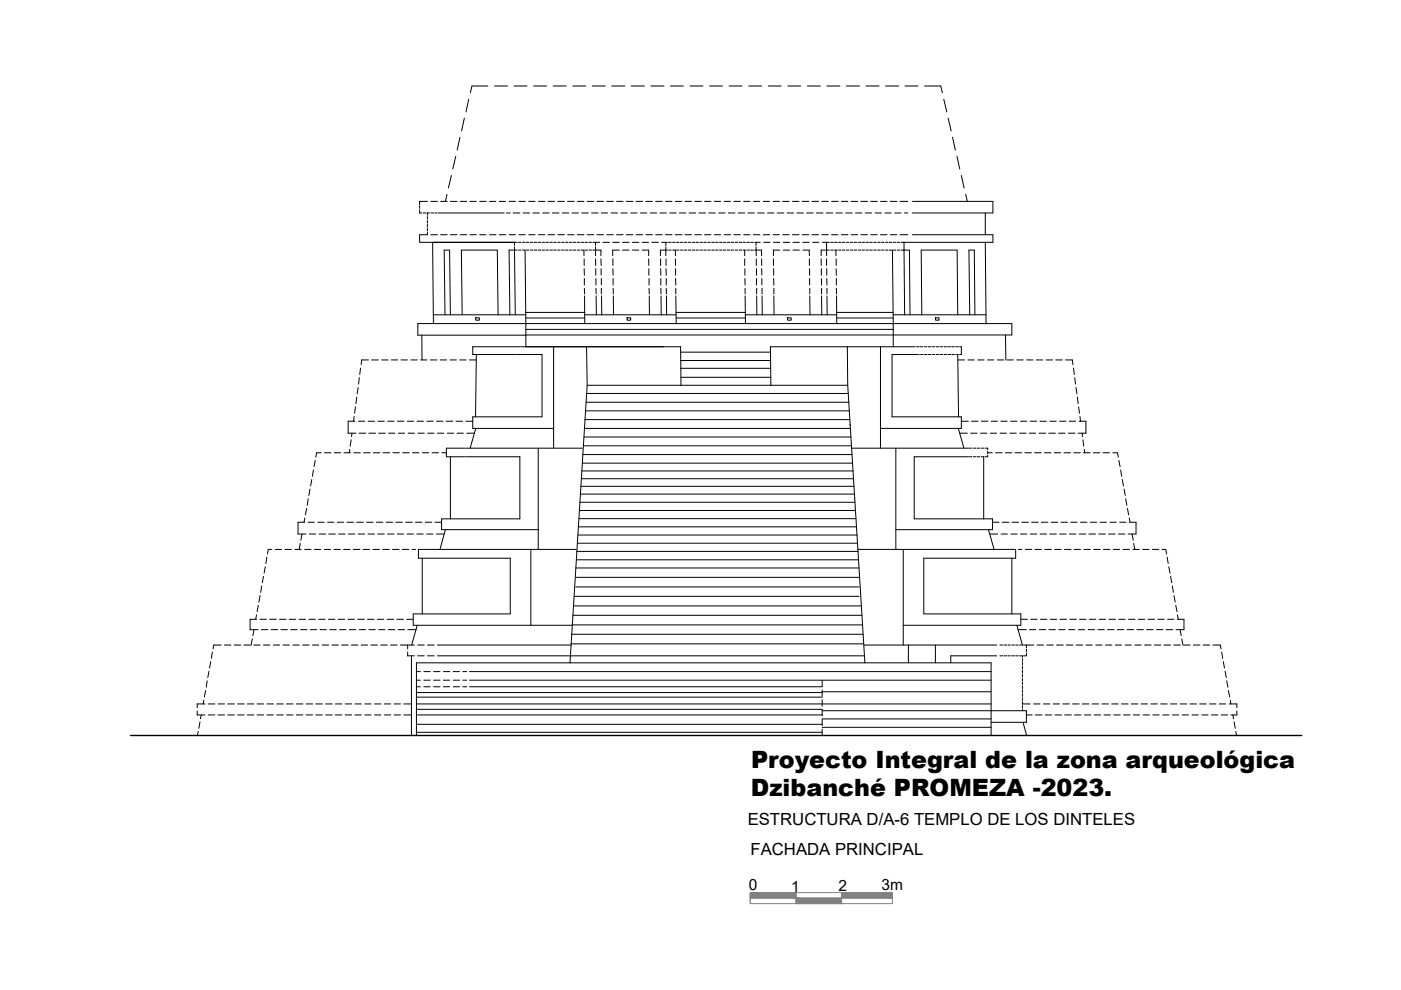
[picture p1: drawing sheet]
<svg xmlns="http://www.w3.org/2000/svg" width="297mm" height="210mm" viewBox="0 0 297 210" stroke-linecap="round" stroke-linejoin="round" font-family="sans-serif">
<defs><g id="words">
<g font-size="5.1">
<text x="159.2" y="162.8">Proyecto Integral de la zona arqueológica</text>
<text x="159.2" y="168.9">Dzibanché PROMEZA -2023.</text>
</g>
<g font-size="3.5">
<text x="158.5" y="174.9">ESTRUCTURA D/A-6 TEMPLO DE LOS DINTELES</text>
<text x="159.1" y="181.3">FACHADA PRINCIPAL</text>
</g>
<g font-size="3.3">
<text x="158.7" y="188.6">0</text>
<text x="167.7" y="189">1</text>
<text x="177.7" y="189">2</text>
<text x="186.9" y="188.7">3m</text>
</g>
</g></defs>
<!-- layer: 0 -->
<g fill="none" stroke="#000" stroke-width=".21">
<path d="M89 49.8v1.6h20.1h-17.4l.2 17.2M92.9 45.2h14M111.3 53l.2 15.7M175.2 51.4v1.6M189.2 53l.2 20.5M191.7 53h1.1l.1 13.7M191.7 53l.1 13.7M193.4 49.8h17.1v1.6h-18.8v1.6M193.4 42.7h17.1v2.5h-17.1M208.9 51.4l.2 17.2M208.9 45.2v4.6M89.4 71.1l.1 5.2"/>
<path d="M91.9 66.7h19.5M94.3 66.7l-.1-13.7h1.1l.2 13.7M98 66.7l-.2-13.7h7.6l.2 13.7M100.9 67.4h.7v.5h-.7zM101 75.2l-.2 13.2M108.1 66.7l-.2-13.7h1.2l.1 13.7M109.6 75.2h5.3v13.2h-14.7v2.4h17.2M110.3 73.5h-10.1v1.7h9.3M110.5 73.5h33.8l.1 8.2M111.4 66.2h12.6M111.5 71h103v-2.4h-125.9v2.5h22.9M111.5 67.4h12.5"/>
<path d="M111.5 69.8h77.9M111.5 68.6v4.9M117.4 73.5v21.5M123.9 62.7l.1 5.9M124 66.7h19.3M124.4 73.5l.1 8.2-3.7 58.8M126.4 62.7v4M127.5 62.7l.1 4M130 62.7l.1 4M133 67.4h.7v.5h-.7zM137.7 62.7v4M140.2 62.7v4"/>
<path d="M141.3 62.7v4M143.3 62.7l.1 5.9M143.3 66.2h14.7M143.4 67.4h14.7M144.3 74.7h19.1M144.3 78.1h19.1M144.3 76.4h19.1M144.4 80h19M158 62.7l.1 5.9M158 66.7h19.4M160.4 62.7l.1 4M161.6 62.7v4"/>
<path d="M164.1 62.7v4M167 67.4h.8v.5h-.8zM171.7 62.7v4M174.2 62.7v4M175.3 62.7l.1 4M177.4 62.7v5.9M177.4 67.4h12M177.4 66.2h11.9M179.6 73.5l.1 8.2h-16.3M186.7 73.5v21.5M189.4 66.7h19.7M193.6 73.5h-30.2v8.2"/>
<path d="M194.4 75.2h-5.3v13.2h14.7v2.4h-17.1M195.4 66.7l-.1-13.7h7.6l.2 13.7M198.4 67.4h.7v.5h-.7zM203.1 75.2l.1 13.2M203.8 73.5v1.7M205.6 66.7l-.2-13.7h1.2l.1 13.7M213.2 71l.1 5.4M73.8 89.3v2.5M95.5 96.8v13.2M98.5 95h-3.9v1.8h3.9M98.7 95h24.8M98.7 96.8h11.5v13.2h-16.6v2.3h20.5"/>
<path d="M100.9 90.8l-1.2 4.2M114.1 95v21.5M123.3 99.9h57.6M123.5 98.2h57.2M123.6 96.4h57.1M123.7 94.5h56.8M123.8 92.7h56.6M123.9 90.8h56.4M124 89h56.2M124.1 87.1h56M124.2 85.3h55.8M124.5 81.7h38.9"/>
<path d="M124.5 83.4h55.4M179.7 81.7l3.7 58.8M180.2 90.1h.1M180.6 95h24.7M189.9 95v21.5M203.2 90.8l1.2 4.2M205.3 96.8h-11.5v13.2h16.6v2.3h-20.5M208.6 96.8v13.2M230.2 89.3v2.5M63.2 110.7v2.5M89.5 118.3v11.9M94.4 112.3l-1.1 4.2"/>
<path d="M112.6 116.5v16.1M122.2 116.5h-33.5v1.8h19.5v11.9h-20.6v2.4h33.8M122.2 118.7h59.8M122.3 116.9h59.6M122.4 115.2h59.4M122.5 113.4h59.2M122.6 111.7h59M122.8 110h58.7M122.8 108.2h58.6M123 106.5h58.3M123 104.8h58.2M123.2 103.1h57.8"/>
<path d="M123.3 101.5h57.7M181.1 105.8h.1M181.9 116.5h33.4v1.8h-19.4v11.9h20.5v2.4h-24.9M191.5 116.5v20.3M209.6 112.3l1.2 4.2M214.5 118.3v11.9M240.9 110.7v2.5M53 131.3v2.2M87.2 139.1v16.8M88.5 132.6l-1.2 4.2M92.7 136.8h28.4M92.7 139.1h90.5"/>
<path d="M121.1 136.5h62M121.2 134.5h61.8M121.4 132.5h61.5M121.5 130.5h61.2M121.6 128.5h61M121.7 126.4h60.4M122.1 120.4h60M122.1 122.4h60M122.1 124.4h60M183.2 136.8h28.1M192.6 136.8v3.7M198.3 136.8v3.7"/>
<path d="M211.3 139.1h-9.7v1.4M215.6 132.6l1.2 4.2M251 131.3v2.2M88.3 155.9v-15.4h121.8v15.4M88.3 151.6h86M88.3 149.3h121.8M88.3 155.3h86M88.3 153.6h86M88.3 150.4h86M88.3 147.8h86M88.3 146.8h86M99.6 142.4h110.5"/>
<path d="M99.6 144.2h110.5M99.6 145.6h74.7M174.3 150.7h43.3v2.4h-7.5M174.3 154.2h35.8M174.3 152.4h35.8M174.3 146.7h35.8M216.9 153.1l.8 2.8"/>
</g>
<!-- layer: CO -->
<g fill="none" stroke="#000" stroke-width=".21">
<path d="M103.4 18.2h-3.3l-.4 1.5M104.8 18.2h2.8M109 18.2h2.7M113.1 18.2h2.8M117.3 18.2h2.7M121.4 18.2h2.8M125.6 18.2h2.7M129.7 18.2h2.8M133.8 18.2h2.8M138 18.2h2.8M142.1 18.2h2.8M146.3 18.2h2.7"/>
<path d="M150.4 18.2h2.8M154.6 18.2h2.7M158.7 18.2h2.8M162.9 18.2h2.7M167 18.2h2.8M171.2 18.2h2.7M175.3 18.2h2.8M179.4 18.2h2.8M183.6 18.2h2.8M187.7 18.2h2.8M191.9 18.2h2.7M196 18.2h3.5l.3 1.5"/>
<path d="M95.7 37.2l-.6 2.7M96.6 33.1l-.6 2.7M97.5 29.1l-.6 2.7M98.5 25l-.6 2.8M99.4 21l-.6 2.7M200.1 21l.6 2.7M201 25l.7 2.8M202 29.1l.6 2.7M202.9 33.1l.6 2.7M203.8 37.2l.6 2.7M89 44.5v.7h.4M89 43.6v.6"/>
<path d="M89.7 45.2h.6M90.5 45.2h.6M90.6 49.3l.1 .5h-1.7M90.6 45.2v.5M90.6 45.9v.6M90.6 46.8v.5M90.6 47.6v.6M90.6 48.4v.6M90.7 42.7h-1.7v.7M91.3 49.8h1.4M91.3 42.7h1.4M91.4 45.2h.5"/>
<path d="M92.2 45.2h.5M93.4 49.8h1.4M93.4 42.7h1.4M94.8 41.2l-.4 1.5M95.5 49.8h1.4M95.5 42.7h1.4M97.6 49.8h1.4M97.6 42.7h1.4M99.6 49.8h1.4M99.6 42.7h1.4M101.7 49.8h1.4M101.7 42.7h1.4"/>
<path d="M103.8 49.8h1.3M103.8 42.7h1.3M105.9 49.8h1.3M105.9 42.7h1.3M107.4 45.2h.7M107.9 49.8h1.4M107.9 42.7h1.4M108.8 45.2h1.4M109.1 52.4v.6h.6M109.7 51.4h-.6v.7M109.9 51.4h.6M109.9 53h.6"/>
<path d="M110 49.8h1.4M110 42.7h1.4M110.8 51.4h.5M110.8 53h.5M110.9 45.2h1.4M111.6 51.4h.5M111.6 53h.5M112.1 49.8h1.3M112.1 42.7h1.3M112.4 51.4h.6M112.4 53h.6M113 45.2h1.4"/>
<path d="M113.2 51.4h.6M113.2 53h.6M114.1 51.4h.5M114.1 53h.5M114.2 49.8h1.3M114.2 42.7h1.3M114.9 51.4h.6M114.9 53h.6M115 45.2h1.4M115.7 51.4h.6M115.7 53h.6M116.2 49.8h1.4"/>
<path d="M116.2 42.7h1.4M116.6 51.4h.5M116.6 53h.5M117.1 45.2h1.4M117.4 51.4h.5M117.4 53h.5M118.2 51.4h.6M118.2 53h.6M118.3 49.8h1.4M118.3 42.7h1.4M119.1 51.4h.5M119.1 53h.5"/>
<path d="M119.2 45.2h1.4M119.9 51.4h.5M119.9 53h.5M120.3 49.8h1.4M120.3 42.7h1.4M120.7 51.4h.6M120.7 53h.6M121.3 45.2h1.4M121.5 51.4h.6M121.5 53h.6M122.4 51.4h.5M122.4 53h.5"/>
<path d="M122.4 49.8h1.4M122.4 42.7h1.4M123.2 51.4h.6M123.2 53h.6M123.3 45.2h1.4M123.8 53v1.2M123.9 54.9v1.4M123.9 57v1.4M123.9 59v1.4M124 51.4h.6M124 53h.6M124.5 49.8h1.4"/>
<path d="M124.5 42.7h1.4M124.9 51.4h.5M124.9 53h.5M125.4 45.2h1.4M125.7 51.4h1.5M125.7 53h1.7v1.2M126.3 51.4v.7M126.3 52.4v1.8M126.3 54.9v1.4M126.3 57v1.4M126.4 59v1.4M126.6 49.8h1.4"/>
<path d="M126.6 42.7h1.4M127.4 54.9l.1 1.4M127.5 57v1.3M127.5 59v1.4M127.5 45.2h1.3M127.8 51.4h1.4M128.6 49.8h1.4M128.6 42.7h1.4M129.6 45.2h1.3M129.9 51.4h1.4M129.9 54.9v1.4M129.9 57l.1 1.4"/>
<path d="M130 59v1.4M130.7 49.8h1.4M130.7 42.7h1.4M131.3 53h-1.4v1.2M131.6 45.2h1.4M132 51.4h1.4M132 53h1.4M132.8 49.8h1.4M132.8 42.7h1.4M133.7 45.2h1.4M134.1 51.4h1.4M134.1 53h1.4"/>
<path d="M134.9 49.8h1.4M134.9 42.7h1.4M135.8 45.2h1.3M136.1 51.4h1.4M136.1 53h1.4v1.2M136.9 49.8h1.4M136.9 42.7h1.4M137.5 54.9l.1 1.4M137.6 57v1.4M137.6 59v1.4M137.9 45.2h1.3M138.2 51.4h1.4"/>
<path d="M139 49.8h1.4M139 42.7h1.4M139.9 45.2h1.4M140.1 54.9v1.4M140.1 57v1.4M140.1 59v1.4M140.3 51.4h1.2M141.1 49.8h1.4M141.1 42.7h1.4M141.2 51.4v.7M141.2 52.4v1.8M141.2 54.9v1.4"/>
<path d="M141.2 57l.1 1.4M141.3 59v1.4M141.5 53h-1.5v1.2M141.8 51.4h.5M141.8 53h.5M142 45.2h1.4M142.6 51.4h.6M142.6 53h.6M143.2 49.8h1.4M143.2 42.7h1.4M143.2 53v1.2M143.2 54.9v1.4"/>
<path d="M143.2 57v1.4M143.2 59l.1 1.4M143.4 51.4h.6M143.4 53h.6M144 45.2h1.4M144.3 51.4h.5M144.3 53h.5M145.1 51.4h.5M145.1 53h.5M145.2 49.8h1.4M145.2 42.7h1.4M145.9 51.4h.6"/>
<path d="M145.9 53h.6M146.1 45.2h1.4M146.8 51.4h.5M146.8 53h.5M147.3 49.8h1.4M147.3 42.7h1.4M147.6 51.4h.5M147.6 53h.5M148.2 45.2h1.4M148.4 51.4h.6M148.4 53h.6M149.2 51.4h.6"/>
<path d="M149.2 53h.6M149.4 49.8h1.3M149.4 42.7h1.3M150.1 51.4h.5M150.1 53h.5M150.3 45.2h1.4M150.9 51.4h.6M150.9 53h.6M151.5 49.8h1.3M151.5 42.7h1.3M151.7 51.4h.6M151.7 53h.6"/>
<path d="M152.3 45.2h1.4M152.6 51.4h.5M152.6 53h.5M153.4 51.4h.5M153.4 53h.5M153.5 49.8h1.4M153.5 42.7h1.4M154.2 51.4h.6M154.2 53h.6M154.4 45.2h1.4M155 51.4h.6M155 53h.6"/>
<path d="M155.6 49.8h1.4M155.6 42.7h1.4M155.9 51.4h.5M155.9 53h.5M156.5 45.2h1.4M156.7 51.4h.6M156.7 53h.6M157.5 51.4h.6M157.5 53h.6M157.7 49.8h1.3M157.7 42.7h1.3M157.9 53v1.2"/>
<path d="M157.9 54.9v1.4M157.9 57v1.4M157.9 59l.1 1.4M158.4 51.4h.5M158.4 53h.5M158.6 45.2h1.4M159.2 51.4h.5M159.2 53h.5M159.8 49.8h1.3M159.8 42.7h1.3M160 51.4h1.2M160.3 52.4v.6h-.3"/>
<path d="M160.3 51.4v.7M160.3 54.2v-1.2h1.1l.1 1.2M160.3 54.9v1.4M160.4 57v1.4M160.4 59v1.4M160.6 45.2h1.4M161.5 54.9v1.4M161.5 57v1.3M161.5 59v1.4M161.8 49.8h1.4M161.8 42.7h1.4M161.9 51.4h1.4"/>
<path d="M162.7 45.2h1.4M163.9 49.8h1.4M163.9 42.7h1.4M164 51.4h1.3M164 54.9v1.4M164 57v1.4M164 59l.1 1.4M164.8 45.2h1.4M165.3 53h-1.3v1.2M165.9 49.8h1.4M165.9 42.7h1.4M166.1 51.4h1.3"/>
<path d="M166.1 53h1.3M166.9 45.2h1.4M168 49.8h1.4M168 42.7h1.4M168.1 51.4h1.4M168.1 53h1.4M168.9 45.2h1.4M170.1 49.8h1.4M170.1 42.7h1.4M170.2 51.4h1.4M170.2 53h1.4v1.2M171 45.2h1.4"/>
<path d="M171.6 54.9v1.4M171.6 57v1.4M171.6 59v1.4M172.2 49.8h1.4M172.2 42.7h1.4M172.3 51.4h1.3M173.1 45.2h1.4M174.1 54.9v1.4M174.1 57v1.4M174.1 59l.1 1.4M174.2 49.8h1.4M174.2 42.7h1.4"/>
<path d="M174.4 51.4h1.4M175.2 45.2h1.4M175.2 53v1.2M175.2 54.9v1.4M175.3 57v1.4M175.3 59v1.4M175.8 53h-1.7v1.2M176.1 51.4h.6M176.1 53h.6M176.3 49.8h1.4M176.3 42.7h1.4M176.9 51.4h.6"/>
<path d="M176.9 53h.6M177.2 53v1.2M177.2 45.2h1.4M177.3 54.9v1.4M177.3 57v1.4M177.3 59v1.4M177.8 51.4h.5M177.8 53h.5M178.4 49.8h1.4M178.4 42.7h1.4M178.6 51.4h.5M178.6 53h.5"/>
<path d="M179.3 45.2h1.4M179.4 51.4h.6M179.4 53h.6M180.3 51.4h.5M180.3 53h.5M180.5 49.8h1.3M180.5 42.7h1.3M181.1 51.4h.5M181.1 53h.5M181.4 45.2h1.3M181.9 51.4h.6M181.9 53h.6"/>
<path d="M182.5 49.8h1.4M182.5 42.7h1.4M182.7 51.4h.6M182.7 53h.6M183.5 45.2h1.3M183.6 51.4h.5M183.6 53h.5M184.4 51.4h.5M184.4 53h.5M184.6 49.8h1.4M184.6 42.7h1.4M185.2 51.4h.6"/>
<path d="M185.2 53h.6M185.5 45.2h1.4M186.1 51.4h.5M186.1 53h.5M186.7 49.8h1.4M186.7 42.7h1.4M186.9 51.4h.5M186.9 53h.5M187.6 45.2h1.4M187.7 51.4h.6M187.7 53h.6M188.5 51.4h.6"/>
<path d="M188.5 53h.6M188.8 49.8h1.3M188.8 42.7h1.3M189.4 51.4h.5M189.4 53h.5M189.7 45.2h1.3M190.2 51.4h.6M190.2 53h.6M190.8 49.8h1.7M190.8 42.7h1.7M191 51.4h.7M191 53h.7"/>
<path d="M191.8 45.2h.7M204.8 41.2l.3 1.5M76.4 78l-.1 1.4M78.1 76.3h-1.4l-.1 1M78.8 76.3h1.4M80.9 76.3h1.4M83 76.3h1.3M85 76.3h1.4M87.1 76.3h1.4M89.2 76.3h1.3M91.3 76.3h1.3M93.3 76.3h1.4"/>
<path d="M95.4 76.3h1.4M97.5 76.3h1.3M99.5 76.3h1.5M123.9 61.1v1.2M126.4 61.1v1.2M127.5 61.1v1.2M130 61.1v1.2M137.6 61.1l.1 1.2M140.1 61.1l.1 1.2M141.3 61.1v1.2M143.3 61.1v1.2M158 61.1v1.2"/>
<path d="M160.4 61.1v1.2M161.6 61.1v1.2M164.1 61.1v1.2M171.7 61.1v1.2M174.2 61.1v1.2M175.3 61.1v1.2M177.3 61.1l.1 1.2M193.7 73.5h.3M194.3 73.5h.6M194.5 75.2h.4M195.1 73.5h.6M195.2 75.2h.5"/>
<path d="M196 73.5h.5M196 75.2h.5M196.8 73.5h.6M196.8 75.2h.6M197.6 73.5h.6M197.6 75.2h.6M198.5 73.5h.5M198.5 75.2h.5M199.3 73.5h.5M199.3 75.2h.5M200.1 73.5h.6M200.1 75.2h.6"/>
<path d="M200.9 73.5h.6M201 75.2h.5M201.8 73.5h.5M201.8 75.2h.5M202.6 73.5h.6M202.6 75.2h.6M203.1 76.3h1.4M203.4 73.5h.4M203.4 75.2h.4M205.2 76.3h1.4M207.3 76.3h1.3M209.4 76.3h1.3"/>
<path d="M211.4 76.3h1.4M213.5 76.3h1.4M215.6 76.3h1.3M217.7 76.3h1.3M219.7 76.3h1.4M221.8 76.3h1.4M223.8 76.3h1.4M225.9 76.3h1.5l.1 1M227.6 78l.2 1.4M66.4 99.6l-.2 1.4M66.8 97.6l-.2 1.4M68.1 96h-1l-.1 .9"/>
<path d="M68.8 96h1.4M70.9 96h1.3M72.9 96h1.4M73.8 91.8h1.7M73.8 89.3h1.5M74.2 95.3l-.1 .7M74.5 93.2l-.3 1.4M74.6 91.8l-.1 .8M75 96h1.4M75.1 88.3l-.1 1M75.4 86.3l-.2 1.3M75.6 84.2l-.1 1.4"/>
<path d="M75.9 82.2l-.2 1.3M76 89.3h1.3M76.1 91.8h1.4M76.2 80.1l-.2 1.3M77.1 96h1.4M78 89.3h1.4M78.2 91.8h1.4M79.1 96h1.4M80.1 89.3h1.4M80.3 91.8h1.4M81.2 96h1.4M82.2 89.3h1.4"/>
<path d="M82.4 91.8h1.3M83.3 96h1.4M84.3 89.3h1.3M84.4 91.8h1.4M85.4 96h1.4M86.3 89.3h1.4M86.5 91.8h1.4M87.4 96h1.4M88.4 89.3h1.4M88.6 91.8h1.3M89.5 96h1.4M90.5 89.3h1.3"/>
<path d="M90.7 91.8h1.3M91.6 96h1.4M92.5 89.3h1.4M92.7 91.8h1.4M93.7 96h.9M94.6 89.3h1.4M94.8 91.8h1.4M96.7 89.3h1.4M96.9 91.8h1.3M98.7 89.3h1.5M99 91.8h1.6M203.4 91.8h1.7"/>
<path d="M203.8 89.3h1.5M205.5 95h.6M205.5 96.8h.6M205.8 91.8h1.4M206 89.3h1.4M206.4 95h.5M206.4 96.8h.5M207.2 95h.5M207.2 96.8h.5M207.9 91.8h1.3M208 95h.6M208 96.8h.6"/>
<path d="M208.1 89.3h1.4M208.8 95h.6v.4M209.4 96h1M209.4 96.5v.3h-.6M209.4 95.7v.5M210 91.8h1.3M210.1 89.3h1.4M211.1 96h1.4M212 91.8h1.4M212.2 89.3h1.4M213.1 96h1.4M214.1 91.8h1.4"/>
<path d="M214.3 89.3h1.3M215.2 96h1.4M216.2 91.8h1.3M216.4 89.3h1.3M217.3 96h1.4M218.2 91.8h1.4M218.4 89.3h1.4M219.4 96h1.4M220.3 91.8h1.4M220.5 89.3h1.4M221.4 96h1.4M222.4 91.8h1.4"/>
<path d="M222.6 89.3h1.3M223.5 96h1.4M224.4 91.8h1.4M224.6 89.3h1.4M225.6 96h1.4M226.5 91.8h1.4M226.7 89.3h1.4M227.7 96h1.4M227.9 80.1l.1 1.3M228.1 82.2l.2 1.3M228.4 84.2l.2 1.4M228.6 91.8h1.6"/>
<path d="M228.7 86.3l.2 1.3M228.8 89.3h1.4M229 88.3l.1 1M229.4 91.8l.1 .8M229.6 93.2l.2 1.4M229.7 96h1.4M229.9 95.3l.1 .7M231.8 96h1.4M233.9 96h1.3M236 96h.9l.2 .9M237.2 97.6l.3 1.4M237.6 99.6l.2 1.4"/>
<path d="M56.6 118.1l-.2 1.4M57.6 116.5h-.7l-.2 1M58.4 116.5h1.3M60.4 116.5h1.4M62.5 116.5h1.4M63.2 113.2h1.7M63.2 110.7h1.4M63.7 115.2l-.3 1.3M64 113.2l-.2 1.3M64.6 116.5h1.3M64.6 109.8l-.1 .9M65 107.8l-.2 1.4"/>
<path d="M65.3 110.7h1.4M65.3 105.7l-.2 1.4M65.6 113.2h1.4M65.7 103.7l-.2 1.4M66.1 101.7l-.2 1.3M66.7 116.5h1.3M67.4 110.7h1.3M67.6 113.2h1.4M68.7 116.5h1.4M69.5 110.7h1.3M69.7 113.2h1.4M70.8 116.5h1.4"/>
<path d="M71.5 110.7h1.4M71.8 113.2h1.4M72.8 116.5h1.4M73.6 110.7h1.4M73.9 113.2h1.4M74.9 116.5h1.4M75.6 110.7h1.4M75.9 113.2h1.4M77 116.5h1.4M77.7 110.7h1.4M78 113.2h1.4M79.1 116.5h1.4"/>
<path d="M79.8 110.7h1.4M80.1 113.2h1.4M81.1 116.5h1.4M81.9 110.7h1.4M82.2 113.2h1.4M83.2 116.5h1.4M83.9 110.7h1.4M84.2 113.2h1.4M85.3 116.5h1.4M86 110.7h1.4M86.3 113.2h1.4M87.4 116.5h.7"/>
<path d="M88.1 110.7h1.4M88.4 113.2h1.3M90.2 110.7h1.4M90.5 113.2h1.3M92.2 110.7h1.4M92.5 113.2h1.7M209.9 113.2h1.6M210.4 110.7h1.4M212.2 113.2h1.4M212.5 110.7h1.4M214.3 113.2h1.4M214.6 110.7h1.4"/>
<path d="M215.9 116.5h.8M216.4 113.2h1.3M216.6 110.7h1.4M217.4 116.5h1.4M218.4 113.2h1.4M218.7 110.7h1.4M219.4 116.5h1.4M220.5 113.2h1.4M220.8 110.7h1.4M221.5 116.5h1.4M222.6 113.2h1.4M222.9 110.7h1.4"/>
<path d="M223.6 116.5h1.4M224.6 113.2h1.4M224.9 110.7h1.4M225.7 116.5h1.4M226.7 113.2h1.4M227 110.7h1.4M227.7 116.5h1.4M228.8 113.2h1.4M229.1 110.7h1.3M229.8 116.5h1.4M230.9 113.2h1.4M231.2 110.7h1.3"/>
<path d="M231.9 116.5h1.3M232.9 113.2h1.4M233.2 110.7h1.4M234 116.5h1.3M235 113.2h1.4M235.3 110.7h1.4M236 116.5h1.4M237.1 113.2h1.4M237.4 110.7h1.3M237.9 101.7l.3 1.3M238.1 116.5h1.4M238.3 103.7l.3 1.4"/>
<path d="M238.7 105.7l.2 1.4M239 107.8l.3 1.4M239.2 113.2h1.7M239.4 109.8l.2 .9M239.5 110.7h1.4M240 113.2l.3 1.3M240.2 116.5h1.3M240.4 115.2l.2 1.3M242.3 116.5h1.3M244.3 116.5h1.4M246.4 116.5h.8l.1 1M247.5 118.1l.2 1.4"/>
<path d="M45 138.2l-.2 1.4M46.9 136.8h-1.6l-.1 .8M47.6 136.8h1.4M49.6 136.8h1.4M51.7 136.8h1.4M53 133.5h1.7M53 131.3h1.4M53.5 135.5l-.3 1.3M53.8 136.8h1.3M53.8 133.5l-.2 1.3M54.4 130.4l-.2 .9M54.8 128.3l-.3 1.4"/>
<path d="M55.1 131.3h1.4M55.1 126.3l-.2 1.4M55.4 133.5h1.4M55.5 124.2l-.2 1.4M55.9 136.8h1.3M55.9 122.2l-.3 1.4M56.2 120.2l-.2 1.3M57.2 131.3h1.4M57.5 133.5h1.4M57.9 136.8h1.4M59.3 131.3h1.3M59.5 133.5h1.4"/>
<path d="M60 136.8h1.4M61.3 131.3h1.4M61.6 133.5h1.4M62.1 136.8h1.3M63.4 131.3h1.4M63.7 133.5h1.4M64.2 136.8h1.3M65.5 131.3h1.4M65.8 133.5h1.3M66.2 136.8h1.4M67.5 131.3h1.4M67.8 133.5h1.4"/>
<path d="M68.3 136.8h1.4M69.6 131.3h1.4M69.9 133.5h1.4M70.4 136.8h1.3M71.7 131.3h1.4M72 133.5h1.3M72.4 136.8h1.4M73.8 131.3h1.4M74.1 133.5h1.3M74.5 136.8h1.4M75.8 131.3h1.4M76.1 133.5h1.4"/>
<path d="M76.6 136.8h1.4M77.9 131.3h1.4M78.2 133.5h1.4M78.6 136.8h1.4M80 131.3h1.4M80.3 133.5h1.3M80.7 136.8h1.4M82.1 131.3h1.4M82.3 133.5h1.4M82.8 136.8h1.4M84.1 131.3h1.4M84.4 133.5h1.4"/>
<path d="M84.9 136.8h3M86.2 131.3h1.4M86.4 138.2v.9h1.5M86.4 136.8v.8M86.5 133.5h1.7M88.5 136.8h1.4M88.5 139.1h1.4M90.6 136.8h1.5M90.6 139.1h1.5M212 136.8h.6M212 139.1h.6M212.8 136.8h.6"/>
<path d="M212.8 139.1h.6M213.7 136.8h.5M213.7 139.1h.5M214.5 136.8h.6M214.5 139.1h.6M215.3 136.8h.6M215.3 139.1h.6M215.8 133.5h1.8M216.2 136.8h.5M216.2 139.1h.5M216.4 131.3h1.4M216.8 139.1v.2"/>
<path d="M216.8 139.6v.6M217 136.8h2.2M217.6 138.5v.6h-.6M217.6 136.8v.6M217.6 137.7v.5M218.3 133.5h1.3M218.5 131.3h1.4M219.9 136.8h1.4M220.3 133.5h1.4M220.6 131.3h1.4M221.9 136.8h1.4M222.4 133.5h1.4"/>
<path d="M222.7 131.3h1.4M224 136.8h1.4M224.5 133.5h1.3M224.7 131.3h1.4M226.1 136.8h1.4M226.6 133.5h1.3M226.8 131.3h1.4M228.2 136.8h1.4M228.6 133.5h1.4M228.9 131.3h1.4M230.2 136.8h1.4M230.7 133.5h1.4"/>
<path d="M231 131.3h1.4M232.3 136.8h1.4M232.8 133.5h1.3M233 131.3h1.4M234.4 136.8h1.3M234.8 133.5h1.4M235.1 131.3h1.4M236.5 136.8h1.3M236.9 133.5h1.4M237.2 131.3h1.4M238.5 136.8h1.4M239 133.5h1.4"/>
<path d="M239.3 131.3h1.4M240.6 136.8h1.4M241 133.5h1.4M241.3 131.3h1.4M242.7 136.8h1.3M243.1 133.5h1.4M243.4 131.3h1.4M244.8 136.8h1.3M245.2 133.5h1.4M245.5 131.3h1.3M246.8 136.8h1.4M247.3 133.5h1.4"/>
<path d="M247.6 131.3h1.3M247.8 120.2l.3 1.3M248.2 122.2l.2 1.4M248.6 124.2l.2 1.4M248.9 136.8h1.4M248.9 126.3l.3 1.4M249.3 128.3l.2 1.4M249.3 133.5h1.7M249.6 131.3h1.4M249.6 130.4l.2 .9M250.2 133.5l.2 1.3M250.6 135.5l.2 1.3"/>
<path d="M250.9 136.8h1.4M253 136.8h1.4M255.1 136.8h1.4M257.2 136.8h1.5l.2 .8M259 138.2l.2 1.4M41.8 150.7v.9h1.7M42 155.1l-.1 .8M42.4 153.1l-.3 1.3M42.7 151.6l-.2 .8M43.2 148.4l-.1 .9M43.5 149.3h-1.7v.8M43.6 146.4l-.3 1.4"/>
<path d="M43.9 144.3l-.2 1.4M44.1 151.6h1.4M44.1 149.3h1.4M44.3 142.3l-.2 1.4M44.7 140.3l-.3 1.3M46.2 151.6h1.4M46.2 149.3h1.4M48.3 151.6h1.4M48.3 149.3h1.4M50.4 151.6h1.4M50.4 149.3h1.4M52.4 151.6h1.4"/>
<path d="M52.4 149.3h1.4M54.5 151.6h1.4M54.5 149.3h1.4M56.6 151.6h1.4M56.6 149.3h1.4M58.7 151.6h1.4M58.7 149.3h1.4M60.7 151.6h1.4M60.7 149.3h1.4M62.8 151.6h1.4M62.8 149.3h1.4M64.9 151.6h1.4"/>
<path d="M64.9 149.3h1.4M67 151.6h1.4M67 149.3h1.4M69 151.6h1.4M69 149.3h1.4M71.1 151.6h1.4M71.1 149.3h1.4M73.2 151.6h1.4M73.2 149.3h1.4M75.3 151.6h1.3M75.3 149.3h1.3M77.3 151.6h1.4"/>
<path d="M77.3 149.3h1.4M79.4 151.6h1.4M79.4 149.3h1.4M81.5 151.6h1.3M81.5 149.3h1.3M83.6 151.6h1.3M83.6 149.3h1.3M85.6 151.6h1.6M85.6 149.3h1.6M88.3 144.2h.8M88.3 145.6h.8M88.3 142.4h.8"/>
<path d="M89.9 144.2h1.3M89.9 145.6h1.3M89.9 142.4h1.3M91.9 144.2h1.4M91.9 145.6h1.4M91.9 142.4h1.4M94 144.2h1.4M94 145.6h1.4M94 142.4h1.4M96.1 144.2h1.3M96.1 145.6h1.3M96.1 142.4h1.3"/>
<path d="M98.1 144.2h.9M98.1 145.6h.9M98.1 142.4h.9M174.3 144.2v1.4M174.3 146.3v1.3M174.3 148.4v1.3M174.3 150.4v1.4M174.3 152.5v1.4M174.3 154.6v1.3M216.8 140.4v.6M216.8 141.3v.5M216.8 142.1v.6"/>
<path d="M216.8 142.9v.6M216.8 143.8v.5M216.8 144.6v.5M216.8 145.4v.6M216.8 146.2v.6M216.8 147.1v.5M216.8 147.9v.6M216.8 148.7v.6M216.8 149.6v.5M216.8 150.4v.3M216.8 149.3h1.6M217.6 151.6h1.2"/>
<path d="M219.1 149.3h1.4M219.5 151.6h1.4M221.2 149.3h1.4M221.6 151.6h1.4M223.3 149.3h1.3M223.7 151.6h1.4M225.3 149.3h1.4M225.7 151.6h1.4M227.4 149.3h1.4M227.8 151.6h1.4M229.5 149.3h1.4M229.9 151.6h1.4"/>
<path d="M231.5 149.3h1.4M232 151.6h1.4M233.6 149.3h1.4M234 151.6h1.4M235.7 149.3h1.4M236.1 151.6h1.4M237.8 149.3h1.4M238.2 151.6h1.4M239.8 149.3h1.4M240.3 151.6h1.3M241.9 149.3h1.4M242.3 151.6h1.4"/>
<path d="M244 149.3h1.4M244.4 151.6h1.4M246.1 149.3h1.4M246.5 151.6h1.3M248.1 149.3h1.4M248.6 151.6h1.3M250.2 149.3h1.4M250.6 151.6h1.4M252.3 149.3h1.4M252.7 151.6h1.4M254.4 149.3h1.4M254.8 151.6h1.3"/>
<path d="M256.4 149.3h1.4M256.8 151.6h1.4M258.5 149.3h1.4M258.9 151.6h1.4M259.4 140.3l.2 1.3M259.7 142.3l.3 1.4M260.1 144.3l.2 1.4M260.5 146.4l.2 1.4M260.6 149.3h1.6v.8M260.8 148.4l.2 .9M261.4 151.6l.1 .8M261.6 153.1l.3 1.3"/>
<path d="M262 155.1l.2 .8M262.2 150.7v.9h-1.2"/>
</g>
<!-- layer: 0 -->
<path d="M27.7 155.9h248.3" fill="none" stroke="#000" stroke-width=".3"/>
<!-- layer: linea fina -->
<g fill="#7f7f7f" stroke="#7f7f7f" stroke-width=".21">
<path d="M178.4 189.3l10.8 1.1v-1.1zM178.4 189.3l10.8 1.1h-10.8z"/>
<path d="M159.1 189.3l9.7 1.1v-1.1zM159.1 189.3l9.7 1.1h-9.7z"/>
<path d="M168.8 190.4l9.6 1.2v-1.2zM168.8 190.4l9.6 1.2h-9.6z"/>
</g>
<path d="M159.1 189.3h30.1v2.3h-30.1zM159.1 190.4h30.1M159.1 189.3v2.3M168.8 189.3v2.3M178.4 189.3v2.3" fill="none" stroke="#7f7f7f" stroke-width=".21"/>
<use href="#words"/>
</svg>
